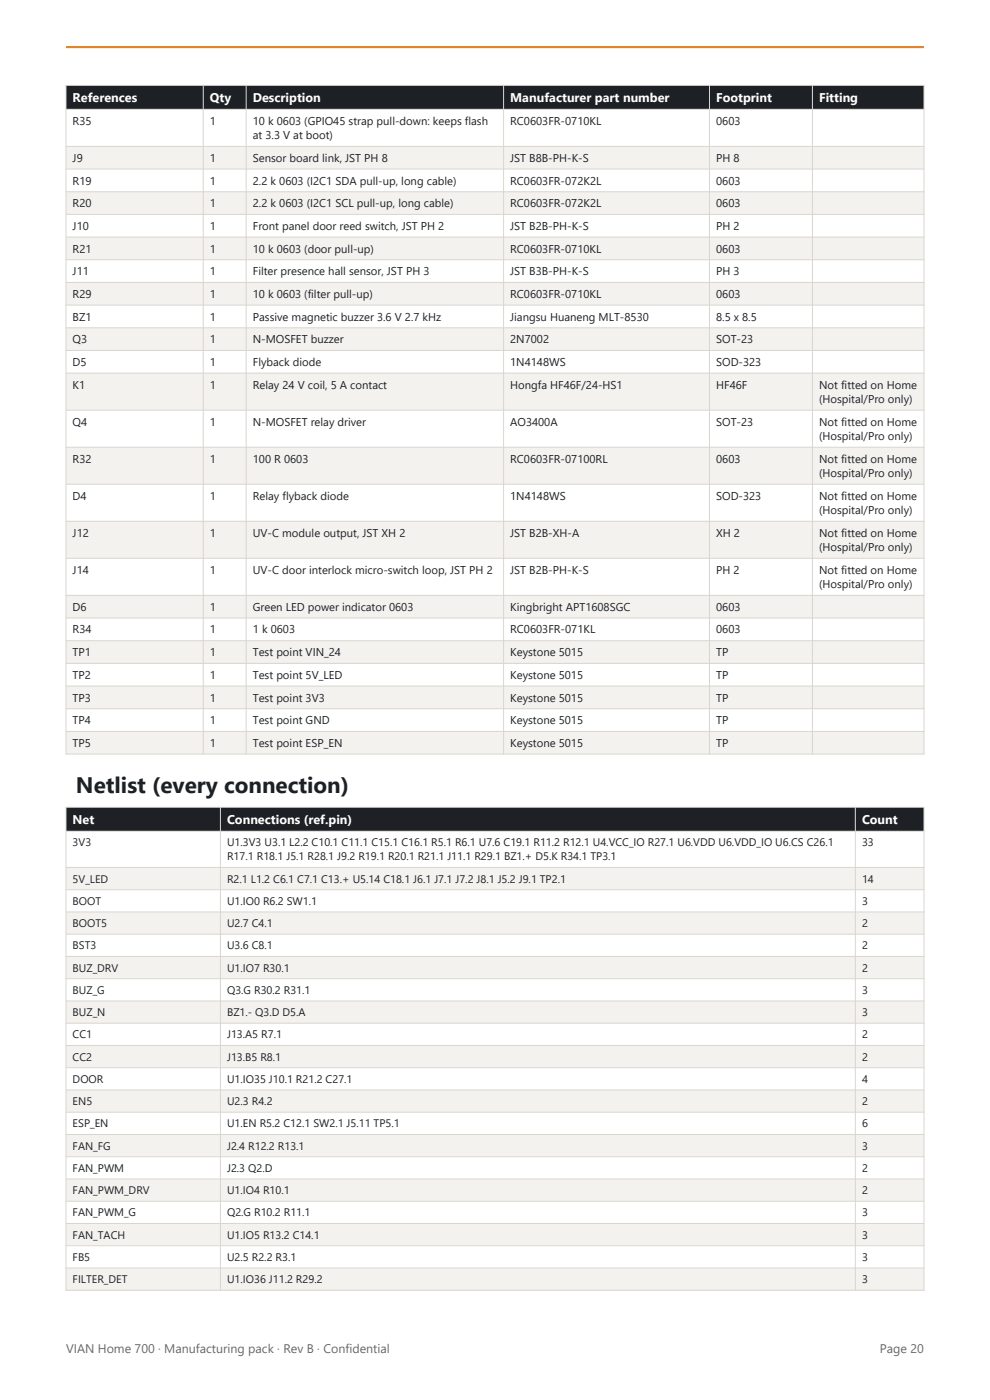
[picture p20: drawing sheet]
<svg xmlns="http://www.w3.org/2000/svg" width="210mm" height="297mm" viewBox="0 0 210 297" stroke-linecap="round" stroke-linejoin="round" font-family="sans-serif">
<defs><g id="words">
<text font-size="4.8" fill="#1d2126" x="16.1" y="168.3">Netlist (every connection)</text>
<g font-size="2.7" fill="#fff">
<text x="15.4" y="21.7">References</text>
<text x="44.5" y="21.7">Qty</text>
<text x="53.6" y="21.7">Description</text>
<text x="108.2" y="21.7">Manufacturer part number</text>
<text x="151.9" y="21.7">Footprint</text>
<text x="173.8" y="21.7">Fitting</text>
<text x="15.4" y="174.8">Net</text>
<text x="48.2" y="174.8">Connections (ref.pin)</text>
<text x="182.9" y="174.8">Count</text>
</g>
<g font-size="2.6" fill="#5f6670">
<text x="14" y="287">VIAN Home 700 · Manufacturing pack · Rev B · Confidential</text>
<text x="186.7" y="287">Page 20</text>
</g>
<g font-size="2.4" fill="#1d2126">
<text x="15.4" y="26.5">R35</text>
<text x="44.5" y="26.5">1</text>
<text x="53.6" y="26.5">10 k 0603 (GPIO45 strap pull-down: keeps flash</text>
<text x="53.6" y="29.5">at 3.3 V at boot)</text>
<text x="108.2" y="26.5">RC0603FR-0710KL</text>
<text x="151.9" y="26.5">0603</text>
<text x="15.4" y="34.3">J9</text>
<text x="44.5" y="34.3">1</text>
<text x="53.6" y="34.3">Sensor board link, JST PH 8</text>
<text x="108.2" y="34.3">JST B8B-PH-K-S</text>
<text x="151.9" y="34.3">PH 8</text>
<text x="15.4" y="39.1">R19</text>
<text x="44.5" y="39.1">1</text>
<text x="53.6" y="39.1">2.2 k 0603 (I2C1 SDA pull-up, long cable)</text>
<text x="108.2" y="39.1">RC0603FR-072K2L</text>
<text x="151.9" y="39.1">0603</text>
<text x="15.4" y="44">R20</text>
<text x="44.5" y="44">1</text>
<text x="53.6" y="44">2.2 k 0603 (I2C1 SCL pull-up, long cable)</text>
<text x="108.2" y="44">RC0603FR-072K2L</text>
<text x="151.9" y="44">0603</text>
<text x="15.4" y="48.8">J10</text>
<text x="15.4" y="53.6">R21</text>
<text x="44.5" y="48.8">1</text>
<text x="44.5" y="53.6">1</text>
<text x="53.6" y="48.8">Front panel door reed switch, JST PH 2</text>
<text x="53.6" y="53.6">10 k 0603 (door pull-up)</text>
<text x="108.2" y="48.8">JST B2B-PH-K-S</text>
<text x="108.2" y="53.6">RC0603FR-0710KL</text>
<text x="151.9" y="48.8">PH 2</text>
<text x="151.9" y="53.6">0603</text>
<text x="15.4" y="58.4">J11</text>
<text x="44.5" y="58.4">1</text>
<text x="53.6" y="58.4">Filter presence hall sensor, JST PH 3</text>
<text x="108.2" y="58.4">JST B3B-PH-K-S</text>
<text x="151.9" y="58.4">PH 3</text>
<text x="15.4" y="63.2">R29</text>
<text x="44.5" y="63.2">1</text>
<text x="53.6" y="63.2">10 k 0603 (filter pull-up)</text>
<text x="108.2" y="63.2">RC0603FR-0710KL</text>
<text x="151.9" y="63.2">0603</text>
<text x="15.4" y="68">BZ1</text>
<text x="44.5" y="68">1</text>
<text x="53.6" y="68">Passive magnetic buzzer 3.6 V 2.7 kHz</text>
<text x="108.2" y="68">Jiangsu Huaneng MLT-8530</text>
<text x="151.9" y="68">8.5 x 8.5</text>
<text x="15.4" y="72.8">Q3</text>
<text x="15.4" y="77.6">D5</text>
<text x="44.5" y="72.8">1</text>
<text x="44.5" y="77.6">1</text>
<text x="53.6" y="72.8">N-MOSFET buzzer</text>
<text x="53.6" y="77.6">Flyback diode</text>
<text x="108.2" y="72.8">2N7002</text>
<text x="108.2" y="77.6">1N4148WS</text>
<text x="151.9" y="72.8">SOT-23</text>
<text x="151.9" y="77.6">SOD-323</text>
<text x="15.4" y="82.4">K1</text>
<text x="44.5" y="82.4">1</text>
<text x="53.6" y="82.4">Relay 24 V coil, 5 A contact</text>
<text x="108.2" y="82.4">Hongfa HF46F/24-HS1</text>
<text x="151.9" y="82.4">HF46F</text>
<text x="173.8" y="82.4">Not fitted on Home</text>
<text x="173.8" y="85.5">(Hospital/Pro only)</text>
<text x="15.4" y="90.3">Q4</text>
<text x="44.5" y="90.3">1</text>
<text x="53.6" y="90.3">N-MOSFET relay driver</text>
<text x="108.2" y="90.3">AO3400A</text>
<text x="151.9" y="90.3">SOT-23</text>
<text x="173.8" y="90.3">Not fitted on Home</text>
<text x="173.8" y="93.3">(Hospital/Pro only)</text>
<text x="15.4" y="98.2">R32</text>
<text x="44.5" y="98.2">1</text>
<text x="53.6" y="98.2">100 R 0603</text>
<text x="108.2" y="98.2">RC0603FR-07100RL</text>
<text x="151.9" y="98.2">0603</text>
<text x="173.8" y="98.2">Not fitted on Home</text>
<text x="173.8" y="101.2">(Hospital/Pro only)</text>
<text x="15.4" y="106">D4</text>
<text x="44.5" y="106">1</text>
<text x="53.6" y="106">Relay flyback diode</text>
<text x="108.2" y="106">1N4148WS</text>
<text x="151.9" y="106">SOD-323</text>
<text x="173.8" y="106">Not fitted on Home</text>
<text x="15.4" y="113.9">J12</text>
<text x="44.5" y="113.9">1</text>
<text x="53.6" y="113.9">UV-C module output, JST XH 2</text>
<text x="108.2" y="113.9">JST B2B-XH-A</text>
<text x="151.9" y="113.9">XH 2</text>
<text x="173.8" y="109.1">(Hospital/Pro only)</text>
<text x="173.8" y="113.9">Not fitted on Home</text>
<text x="173.8" y="116.9">(Hospital/Pro only)</text>
<text x="15.4" y="121.7">J14</text>
<text x="44.5" y="121.7">1</text>
<text x="53.6" y="121.7">UV-C door interlock micro-switch loop, JST PH 2</text>
<text x="108.2" y="121.7">JST B2B-PH-K-S</text>
<text x="151.9" y="121.7">PH 2</text>
<text x="173.8" y="121.7">Not fitted on Home</text>
<text x="173.8" y="124.8">(Hospital/Pro only)</text>
<text x="15.4" y="129.6">D6</text>
<text x="44.5" y="129.6">1</text>
<text x="53.6" y="129.6">Green LED power indicator 0603</text>
<text x="108.2" y="129.6">Kingbright APT1608SGC</text>
<text x="151.9" y="129.6">0603</text>
<text x="15.4" y="134.4">R34</text>
<text x="44.5" y="134.4">1</text>
<text x="53.6" y="134.4">1 k 0603</text>
<text x="108.2" y="134.4">RC0603FR-071KL</text>
<text x="151.9" y="134.4">0603</text>
<text x="15.4" y="139.2">TP1</text>
<text x="44.5" y="139.2">1</text>
<text x="53.6" y="139.2">Test point VIN_24</text>
<text x="108.2" y="139.2">Keystone 5015</text>
<text x="151.9" y="139.2">TP</text>
<text x="15.4" y="144">TP2</text>
<text x="15.4" y="148.8">TP3</text>
<text x="44.5" y="144">1</text>
<text x="44.5" y="148.8">1</text>
<text x="53.6" y="144">Test point 5V_LED</text>
<text x="53.6" y="148.8">Test point 3V3</text>
<text x="108.2" y="144">Keystone 5015</text>
<text x="108.2" y="148.8">Keystone 5015</text>
<text x="151.9" y="144">TP</text>
<text x="151.9" y="148.8">TP</text>
<text x="15.4" y="153.6">TP4</text>
<text x="44.5" y="153.6">1</text>
<text x="53.6" y="153.6">Test point GND</text>
<text x="108.2" y="153.6">Keystone 5015</text>
<text x="151.9" y="153.6">TP</text>
<text x="15.4" y="158.4">TP5</text>
<text x="44.5" y="158.4">1</text>
<text x="53.6" y="158.4">Test point ESP_EN</text>
<text x="108.2" y="158.4">Keystone 5015</text>
<text x="151.9" y="158.4">TP</text>
</g>
<g font-size="2.3" fill="#1d2126">
<text x="15.4" y="179.6">3V3</text>
<text x="48.2" y="179.6">U1.3V3 U3.1 L2.2 C10.1 C11.1 C15.1 C16.1 R5.1 R6.1 U7.6 C19.1 R11.2 R12.1 U4.VCC_IO R27.1 U6.VDD U6.VDD_IO U6.CS C26.1</text>
<text x="182.9" y="179.6">33</text>
<text x="48.2" y="182.5">R17.1 R18.1 J5.1 R28.1 J9.2 R19.1 R20.1 R21.1 J11.1 R29.1 BZ1.+ D5.K R34.1 TP3.1</text>
<text x="15.4" y="187.2">5V_LED</text>
<text x="15.4" y="192">BOOT</text>
<text x="48.2" y="187.2">R2.1 L1.2 C6.1 C7.1 C13.+ U5.14 C18.1 J6.1 J7.1 J7.2 J8.1 J5.2 J9.1 TP2.1</text>
<text x="48.2" y="192">U1.IO0 R6.2 SW1.1</text>
<text x="182.9" y="187.2">14</text>
<text x="182.9" y="192">3</text>
<text x="15.4" y="196.7">BOOT5</text>
<text x="48.2" y="196.7">U2.7 C4.1</text>
<text x="182.9" y="196.7">2</text>
<text x="15.4" y="201.4">BST3</text>
<text x="48.2" y="201.4">U3.6 C8.1</text>
<text x="182.9" y="201.4">2</text>
<text x="15.4" y="206.1">BUZ_DRV</text>
<text x="48.2" y="206.1">U1.IO7 R30.1</text>
<text x="182.9" y="206.1">2</text>
<text x="15.4" y="210.8">BUZ_G</text>
<text x="15.4" y="215.6">BUZ_N</text>
<text x="48.2" y="210.8">Q3.G R30.2 R31.1</text>
<text x="48.2" y="215.6">BZ1.- Q3.D D5.A</text>
<text x="182.9" y="210.8">3</text>
<text x="182.9" y="215.6">3</text>
<text x="15.4" y="220.3">CC1</text>
<text x="48.2" y="220.3">J13.A5 R7.1</text>
<text x="182.9" y="220.3">2</text>
<text x="15.4" y="225">CC2</text>
<text x="48.2" y="225">J13.B5 R8.1</text>
<text x="182.9" y="225">2</text>
<text x="15.4" y="229.7">DOOR</text>
<text x="48.2" y="229.7">U1.IO35 J10.1 R21.2 C27.1</text>
<text x="182.9" y="229.7">4</text>
<text x="15.4" y="234.4">EN5</text>
<text x="15.4" y="239.2">ESP_EN</text>
<text x="48.2" y="234.4">U2.3 R4.2</text>
<text x="48.2" y="239.2">U1.EN R5.2 C12.1 SW2.1 J5.11 TP5.1</text>
<text x="182.9" y="234.4">2</text>
<text x="182.9" y="239.2">6</text>
<text x="15.4" y="243.9">FAN_FG</text>
<text x="48.2" y="243.9">J2.4 R12.2 R13.1</text>
<text x="182.9" y="243.9">3</text>
<text x="15.4" y="248.6">FAN_PWM</text>
<text x="48.2" y="248.6">J2.3 Q2.D</text>
<text x="182.9" y="248.6">2</text>
<text x="15.4" y="253.3">FAN_PWM_DRV</text>
<text x="48.2" y="253.3">U1.IO4 R10.1</text>
<text x="182.9" y="253.3">2</text>
<text x="15.4" y="258">FAN_PWM_G</text>
<text x="15.4" y="262.8">FAN_TACH</text>
<text x="48.2" y="258">Q2.G R10.2 R11.1</text>
<text x="48.2" y="262.8">U1.IO5 R13.2 C14.1</text>
<text x="182.9" y="258">3</text>
<text x="182.9" y="262.8">3</text>
<text x="15.4" y="267.5">FB5</text>
<text x="48.2" y="267.5">U2.5 R2.2 R3.1</text>
<text x="182.9" y="267.5">3</text>
<text x="15.4" y="272.2">FILTER_DET</text>
<text x="48.2" y="272.2">U1.IO36 J11.2 R29.2</text>
<text x="182.9" y="272.2">3</text>
</g>
</g></defs>
<path d="M14 10h182" fill="none" stroke="#e07a1f" stroke-width=".42"/>
<path d="M14 18.1h182v5.1h-182z" fill-rule="evenodd" fill="#1d2126"/>
<path d="M14 23.2h182v7.9h-182z" fill-rule="evenodd" fill="#fff"/>
<path d="M14 31.1h182v4.8h-182z" fill-rule="evenodd" fill="#f4f2ee"/>
<path d="M14 35.9h182v4.8h-182z" fill-rule="evenodd" fill="#fff"/>
<path d="M14 40.7h182v4.8h-182z" fill-rule="evenodd" fill="#f4f2ee"/>
<path d="M14 45.5h182v4.8h-182z" fill-rule="evenodd" fill="#fff"/>
<path d="M14 50.3h182v4.8h-182z" fill-rule="evenodd" fill="#f4f2ee"/>
<path d="M14 55.1h182v4.8h-182z" fill-rule="evenodd" fill="#fff"/>
<path d="M14 59.9h182v4.8h-182z" fill-rule="evenodd" fill="#f4f2ee"/>
<path d="M14 64.7h182v4.8h-182z" fill-rule="evenodd" fill="#fff"/>
<path d="M14 69.5h182v4.8h-182z" fill-rule="evenodd" fill="#f4f2ee"/>
<path d="M14 74.3h182v4.9h-182z" fill-rule="evenodd" fill="#fff"/>
<path d="M14 79.2h182v7.8h-182z" fill-rule="evenodd" fill="#f4f2ee"/>
<path d="M14 87h182v7.9h-182z" fill-rule="evenodd" fill="#fff"/>
<path d="M14 94.9h182v7.8h-182z" fill-rule="evenodd" fill="#f4f2ee"/>
<path d="M14 102.7h182v7.9h-182z" fill-rule="evenodd" fill="#fff"/>
<path d="M14 110.6h182v7.8h-182z" fill-rule="evenodd" fill="#f4f2ee"/>
<path d="M14 118.4h182v7.9h-182z" fill-rule="evenodd" fill="#fff"/>
<path d="M14 126.3h182v4.8h-182z" fill-rule="evenodd" fill="#f4f2ee"/>
<path d="M14 131.1h182v4.8h-182z" fill-rule="evenodd" fill="#fff"/>
<path d="M14 135.9h182v4.8h-182z" fill-rule="evenodd" fill="#f4f2ee"/>
<path d="M14 140.7h182v4.8h-182z" fill-rule="evenodd" fill="#fff"/>
<path d="M14 145.5h182v4.9h-182z" fill-rule="evenodd" fill="#f4f2ee"/>
<path d="M14 150.4h182v4.8h-182z" fill-rule="evenodd" fill="#fff"/>
<path d="M14 155.2h182v4.8h-182z" fill-rule="evenodd" fill="#f4f2ee"/>
<g fill="none" stroke="#d9d6cf" stroke-width=".21">
<path d="M14 18.1h182v141.9h-182zM43.1 18.1v141.9M52.2 18.1v141.9M106.8 18.1v141.9M150.5 18.1v141.9M172.3 18.1v141.9M14 23.2h182M14 31.1h182M14 35.9h182M14 40.7h182M14 45.5h182M14 50.3h182"/>
<path d="M14 55.1h182M14 59.9h182M14 64.7h182M14 69.5h182M14 74.3h182M14 79.2h182M14 87h182M14 94.9h182M14 102.7h182M14 110.6h182M14 118.4h182M14 126.3h182"/>
<path d="M14 131.1h182M14 135.9h182M14 140.7h182M14 145.5h182M14 150.4h182M14 155.2h182"/>
</g>
<path d="M14 171.3h182v5h-182z" fill-rule="evenodd" fill="#1d2126"/>
<path d="M14 176.3h182v7.7h-182z" fill-rule="evenodd" fill="#fff"/>
<path d="M14 184h182v4.7h-182z" fill-rule="evenodd" fill="#f4f2ee"/>
<path d="M14 188.7h182v4.8h-182z" fill-rule="evenodd" fill="#fff"/>
<path d="M14 193.5h182v4.7h-182z" fill-rule="evenodd" fill="#f4f2ee"/>
<path d="M14 198.2h182v4.7h-182z" fill-rule="evenodd" fill="#fff"/>
<path d="M14 202.9h182v4.7h-182z" fill-rule="evenodd" fill="#f4f2ee"/>
<path d="M14 207.6h182v4.7h-182z" fill-rule="evenodd" fill="#fff"/>
<path d="M14 212.3h182v4.8h-182z" fill-rule="evenodd" fill="#f4f2ee"/>
<path d="M14 217.1h182v4.7h-182z" fill-rule="evenodd" fill="#fff"/>
<path d="M14 221.8h182v4.7h-182z" fill-rule="evenodd" fill="#f4f2ee"/>
<path d="M14 226.5h182v4.7h-182z" fill-rule="evenodd" fill="#fff"/>
<path d="M14 231.2h182v4.8h-182z" fill-rule="evenodd" fill="#f4f2ee"/>
<path d="M14 236h182v4.7h-182z" fill-rule="evenodd" fill="#fff"/>
<path d="M14 240.7h182v4.7h-182z" fill-rule="evenodd" fill="#f4f2ee"/>
<path d="M14 245.4h182v4.7h-182z" fill-rule="evenodd" fill="#fff"/>
<path d="M14 250.1h182v4.7h-182z" fill-rule="evenodd" fill="#f4f2ee"/>
<path d="M14 254.8h182v4.8h-182z" fill-rule="evenodd" fill="#fff"/>
<path d="M14 259.6h182v4.7h-182z" fill-rule="evenodd" fill="#f4f2ee"/>
<path d="M14 264.3h182v4.7h-182z" fill-rule="evenodd" fill="#fff"/>
<path d="M14 269h182v4.7h-182z" fill-rule="evenodd" fill="#f4f2ee"/>
<g fill="none" stroke="#d9d6cf" stroke-width=".21">
<path d="M14 171.3h182v102.4h-182zM14 176.3h182M46.8 171.3v102.4M181.4 171.3v102.4M14 184h182M14 188.7h182M14 193.5h182M14 198.2h182M14 202.9h182M14 207.6h182M14 212.3h182M14 217.1h182"/>
<path d="M14 221.8h182M14 226.5h182M14 231.2h182M14 236h182M14 240.7h182M14 245.4h182M14 250.1h182M14 254.8h182M14 259.6h182M14 264.3h182M14 269h182"/>
</g>
<use href="#words"/>
</svg>
